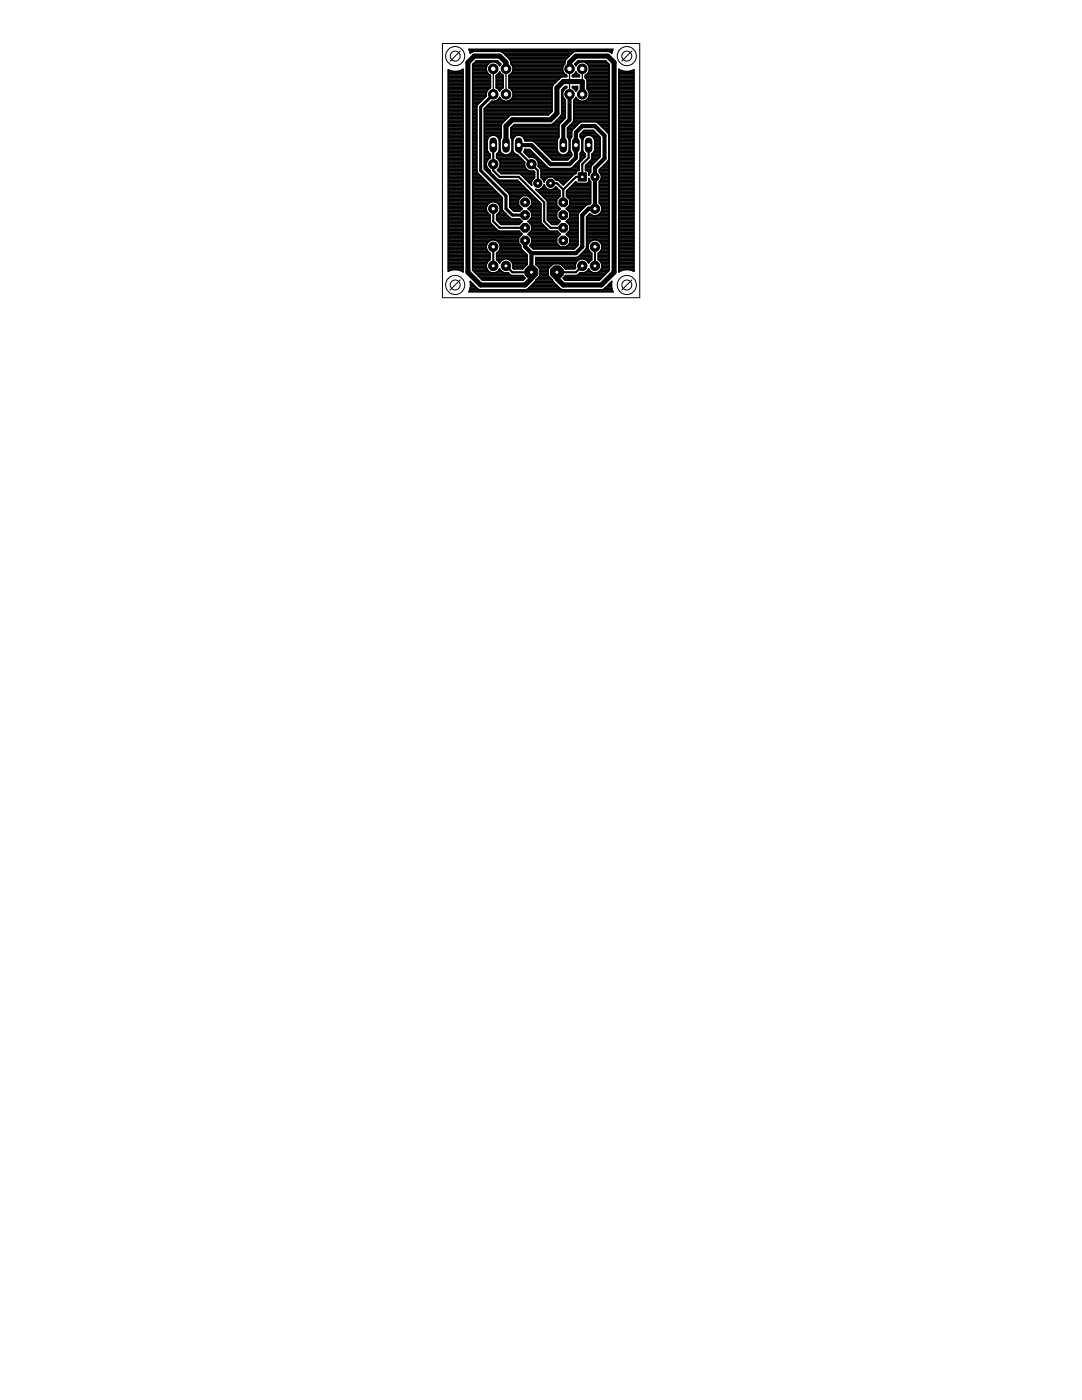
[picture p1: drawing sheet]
<svg xmlns="http://www.w3.org/2000/svg" width="216mm" height="279mm" viewBox="0 0 216 279" stroke-linecap="round" stroke-linejoin="round" font-family="sans-serif">
<path d="M98.4 13.7v5.1M101 13.7v5.1M113.6 13.7v5.1M116.2 13.7v5.1" fill="none" stroke="#000" stroke-width=".25"/>
<path d="M101 13.7v-1.2l-1.3-1.3h-5.1l-1.2 1.3v41.8l2.5 2.6h8.9l1.2-1.3v-1.3M113.6 13.7v-1.2l1.3-1.3h6.4l1.2 1.3v41.8l-2.5 2.6h-7.6l-1.3-1.3v-1.3M116.2 18.8v-2.5h-3.8l-1.3 1.2v5.1l-1.2 1.3h-7.7l-1.2 1.3v3.8" fill="none" stroke="#000" stroke-width="1"/>
<path d="M98.4 29v5l1.3 1.3h3.8l5.1 5.1v3.8l1.3 1.3h2.5M103.5 29v1.2l3.8 3.8v2.6M109.9 36.6h1.2l1.3 1.2M112.4 37.8v2.6M117.5 29v2.5l-1.3 1.3v2.5h-1.3l-2.5 2.5M98.4 41.7v2.5l1.3 1.3h5.1M98.4 49.3v3.8M101 53.1l1.2 1.2h3.8M116.2 53.1l-1.3 1.2h-3.8M118.7 49.3v3.8" fill="none" stroke="#000" stroke-width=".42"/>
<path d="M113.6 18.8v5.1l-1.2 1.3v3.8M103.5 29h2.5l3.9 3.8h3.7l1.3-1.3v-5.1l1.3-1.2h2.5l1.9 1.9v4.5l-1.9 1.9v8.2h-1.2l-1.3 1.2v6.4l-1.3 1.2h-8.9M104.8 48v1.3l1.2 1.2M106 50.5v3.8" fill="none" stroke="#000" stroke-width=".83"/>
<path d="M98.4 18.8l-2.5 2.6v12.6l5.1 5.1v2.6l1.2 1.2h2.6" fill="none" stroke="#000" stroke-width=".61"/>
<g fill="none" stroke="#000" stroke-width=".32">
<path d="M89.5 13.9a2.93 2.93 0 0 0 2.9-.1v40.5a2.86 2.86 0 0 0-2.9-.2zM89.5 19.9h2.9M89.5 19.6h2.9M89.5 19.3h2.9M89.5 19h2.9M89.5 18.8h2.9M89.5 18.5h2.9M89.5 18.2h2.9M89.5 17.9h2.9M89.5 17.7h2.9M89.5 17.4h2.9M89.5 17.1h2.9"/>
<path d="M89.5 16.9h2.9M89.5 16.6h2.9M89.5 16.3h2.9M89.5 16h2.9M89.5 15.8h2.9M89.5 15.5h2.9M89.5 15.2h2.9M89.5 15h2.9M89.5 14.7h2.9M89.5 14.4h2.9M89.5 14.1h.4M91.7 14.1h.7"/>
<path d="M92.4 13.9h.1M93.7 10.1h28.5M93.8 10.3h.4M93.8 10.6h.1M93.9 10.6l.5-.4h5.5a5.8 5.8 0 0 1 2 2.1v.4a1.38 1.38 0 0 1-.3 2.3v2.5a1.39 1.39 0 0 1 .6 2.1M93.9 10.6l-.3-.8h28.7l-.3 .8M94.3 19.9h2M94.3 19.6h2.3M94.3 19.3h2.6M94.3 19h2.7M94.3 18.8h2.7M94.3 18.5h2.7"/>
<path d="M94.3 18.2h2.9M94.3 17.9h3M94.3 17.7h3.3M94.3 17.4h3.6M94.3 17.1h3.6M94.3 16.9h3.6M94.3 16.6h3.6M94.3 16.3h3.6M94.3 16h3.6M94.3 15.8h3.6M94.3 15.5h3.6M94.3 15.2h3.6"/>
<path d="M94.3 15h3.4M94.3 14.7h3.1M94.3 14.4h2.9M94.3 14.1h2.8M94.3 13.9h2.7M94.3 13.6h2.7M94.3 13.3h2.8M94.3 13.1h2.9M94.4 12.8h3M94.7 12.5h3M95 12.2h4.4M99 15l.7-.6 .7 .6v2.5l-.7 .7-.7-.7z"/>
<path d="M99 17.4h1.4M99 17.1h1.4M99 16.9h1.4M99 16.6h1.4M99 16.3h1.4M99 16h1.4M99 15.8h1.4M99 15.5h1.4M99 15.2h1.4M99.1 12.5h.5M99.2 15h1M99.3 17.7h.8"/>
<path d="M99.4 19.9h.6M99.5 12.8h.4M99.5 14.7h.4M99.6 17.9h.2M99.6 19.6l-.4 .4-.5 .2h-.6l-1.5 1.5v12l5 5M99.6 19.6l.1-.2 .1 .2M99.6 19.6h.2M99.7 14.4h.1M99.7 13.1h.1M99.8 19.6a1.46 1.46 0 0 0 2.4 0M99.9 12.8l-.2 .3a1.41 1.41 0 0 0-2.3-.3 1.41 1.41 0 0 0 .5 2.2v2.5a1.35 1.35 0 0 0-.9 1.6l-1.5 1.6M99.9 12.8l-.6-.6h-4.3l-.7 .7v41l2 2h8.1l.4-.4-.5-.4"/>
<path d="M100.1 10.3h14.4M100.5 10.6h13.7M100.7 10.9h13.2M101 11.1h12.6M101.3 11.4h12M101.6 17.4h8.6M101.6 17.1h8.6M101.6 16.9h8.8M101.6 16.6h9.1M101.6 16.3h9.4M101.6 16h9.7M101.6 15.8h9.9"/>
<path d="M101.6 15.5h10.2M101.6 15.2h11.5M101.6 11.7h11.5M101.7 15h11.2M101.8 12h11M101.8 17.7h8.4M101.9 19.9h8.3M101.9 12.2h10.8M101.9 12.5h10.8M102 14.7h10.6M102 12.8h10.6M102.1 17.9h8.1"/>
<path d="M102.2 19.6h8M102.2 14.4h10.2M102.2 13.1h10.2M102.3 18.2h7.9M102.3 19.3h7.9M102.3 14.1h10M102.3 13.3h10M102.4 18.5h7.8M102.4 19h7.8M102.4 18.8h7.8M102.4 13.9h9.8M102.4 13.6h9.8"/>
<path d="M112.1 17.9l.7-.6h.3v.2a1.39 1.39 0 0 0-.6 2.1M112.1 19.9h.6M112.1 19.6h.4M112.1 19.3h.3M112.1 19h.1M112.1 18.8h.1M112.1 18.5h.2M112.1 18.2h.3M112.1 17.9h.4M112.3 17.7h.5M112.5 19.6l.3 .3v3.6l-1.1 1.2-.2 .3v2.3l-.3 .7v2a1.24 1.24 0 0 0 1.2 1 1.24 1.24 0 0 0 1.2-1v-2l-.4-.7v-1.8l1.2-1.1 .1-.3v-4.2l.4-.3M112.6 17.4h.5"/>
<path d="M114.2 17.3h1v.5l-.3 .4-.7-.7zM114.2 17.4h1M114.2 15.2h1.4M114.4 15h1.1M114.5 17.7h.7M114.6 19.9h.7M114.7 12.8l.2 .3a1.42 1.42 0 0 1 2.3-.4 1.42 1.42 0 0 1-.4 2.3v.5M114.7 12.8l.6-.6h5.6l.7 .7v41l-2 2h-6.8l-.4-.4 .4-.4M114.7 14.7h.4M114.7 12.8h.5M114.8 17.9h.3M114.9 19.6v-.2l.1 .2"/>
<path d="M114.9 19.6h.1M114.9 14.4h.1M114.9 13.1h.1M114.9 14.4l.7 .6v.3h-1.4v-.3zM115 12.5h.5M115 19.6a1.46 1.46 0 0 0 2.4 0M115.3 12.2h5.6M116.8 15.5l.4 .6v1.7a1.37 1.37 0 0 1 .2 1.8M116.8 15.5h4.8M116.8 15.2h4.8M116.9 12.5h4.3M116.9 15h4.7"/>
<path d="M117 15.8h4.6M117.1 19.9h4.5M117.1 16h4.5M117.2 17.7h4.4M117.2 17.4h4.4M117.2 17.1h4.4M117.2 16.9h4.4M117.2 16.6h4.4M117.2 16.3h4.4M117.2 12.8h4.3M117.2 14.7h4.4M117.3 17.9h4.3"/>
<path d="M117.4 19.6h4.2M117.4 14.4h4.2M117.4 13.1h4.2M117.5 18.2h4.1M117.5 19.3h4.1M117.5 14.1h4.1M117.5 13.3h4.1M117.6 18.5h4M117.6 19h4M117.6 18.8h4M117.6 13.9h4M117.6 13.6h4"/>
<path d="M121.7 10.3h.4M122 10.6h.1M122 10.6l-.5-.4h-6.8a5.9 5.9 0 0 0-2 2.1v.4a1.38 1.38 0 0 0 .4 2.3v.3h-.9l-.4 .2-1.5 1.5-.1 .4v4.8l-.7 .7h-7.5a5.8 5.8 0 0 0-2 2.1v2.5l-.2 .5v2a1.24 1.24 0 0 0 1.2 1 1.24 1.24 0 0 0 1.2-1v-2l-.3-.5v-2l.7-.7h7.4a5.9 5.9 0 0 0 2.1-2v-4.9M123.5 13.8a2.99 2.99 0 0 0 3 .1v40.2a2.92 2.92 0 0 0-3 .2zM123.5 19.9h3M123.5 19.6h3M123.5 19.3h3M123.5 19h3M123.5 18.8h3M123.5 18.5h3M123.5 18.2h3M123.5 17.9h3"/>
<path d="M123.5 17.7h3M123.5 17.4h3M123.5 17.1h3M123.5 16.9h3M123.5 16.6h3M123.5 16.3h3M123.5 16h3M123.5 15.8h3M123.5 15.5h3M123.5 15.2h3M123.5 15h3M123.5 14.7h3"/>
<path d="M123.5 14.4h3M123.5 14.1h.7M123.5 13.9h.1M126 14.1h.5M89.5 37.9h2.9M89.5 27h2.9M89.5 31.9h2.9M89.5 36h2.9M89.5 39.8h2.9M89.5 39.5h2.9M89.5 39.2h2.9M89.5 39h2.9"/>
<path d="M89.5 38.7h2.9M89.5 38.4h2.9M89.5 38.1h2.9M89.5 37.6h2.9M89.5 37.3h2.9M89.5 37h2.9M89.5 36.8h2.9M89.5 36.5h2.9M89.5 36.2h2.9M89.5 35.7h2.9M89.5 35.4h2.9M89.5 35.1h2.9"/>
<path d="M89.5 34.9h2.9M89.5 34.6h2.9M89.5 34.3h2.9M89.5 34.1h2.9M89.5 33.8h2.9M89.5 33.5h2.9M89.5 33.2h2.9M89.5 33h2.9M89.5 32.7h2.9M89.5 32.4h2.9M89.5 32.1h2.9M89.5 31.6h2.9"/>
<path d="M89.5 31.3h2.9M89.5 31.1h2.9M89.5 30.8h2.9M89.5 30.5h2.9M89.5 30.2h2.9M89.5 30h2.9M89.5 29.7h2.9M89.5 29.4h2.9M89.5 29.1h2.9M89.5 28.9h2.9M89.5 28.6h2.9M89.5 28.3h2.9"/>
<path d="M89.5 28h2.9M89.5 27.8h2.9M89.5 27.5h2.9M89.5 27.2h2.9M89.5 26.7h2.9M89.5 26.4h2.9M89.5 26.1h2.9M89.5 25.9h2.9M89.5 25.6h2.9M89.5 25.3h2.9M89.5 25h2.9M89.5 24.8h2.9"/>
<path d="M89.5 24.5h2.9M89.5 24.2h2.9M89.5 24h2.9M89.5 23.7h2.9M89.5 23.4h2.9M89.5 23.1h2.9M89.5 22.9h2.9M89.5 22.6h2.9M89.5 22.3h2.9M89.5 22.1h2.9M89.5 21.8h2.9M89.5 21.5h2.9"/>
<path d="M89.5 21.2h2.9M89.5 21h2.9M89.5 20.7h2.9M89.5 20.4h2.9M89.5 20.2h2.9M94.3 37.9h4.4M94.3 27h.8M94.3 31.9h.8M94.3 36h2.4M94.3 39.8h5.9M94.3 39.5h5.9M94.3 39.2h5.7"/>
<path d="M94.3 39h5.4M94.3 38.7h5.2M94.3 38.4h4.9M94.3 38.1h4.6M94.3 37.6h4.1M94.3 37.3h3.8M94.3 37h3.5M94.3 36.8h3.3M94.3 36.5h3M94.3 36.2h2.7M94.3 35.7h2.2M94.3 35.4h1.9"/>
<path d="M94.3 35.1h1.6M94.3 34.9h1.4M94.3 34.6h1.1M94.3 34.3h.9M94.3 34.1h.8M94.3 33.8h.8M94.3 33.5h.8M94.3 33.2h.8M94.3 33h.8M94.3 32.7h.8M94.3 32.4h.8M94.3 32.1h.8"/>
<path d="M94.3 31.6h.8M94.3 31.3h.8M94.3 31.1h.8M94.3 30.8h.8M94.3 30.5h.8M94.3 30.2h.8M94.3 30h.8M94.3 29.7h.8M94.3 29.4h.8M94.3 29.1h.8M94.3 28.9h.8M94.3 28.6h.8"/>
<path d="M94.3 28.3h.8M94.3 28h.8M94.3 27.8h.8M94.3 27.5h.8M94.3 27.2h.8M94.3 26.7h.8M94.3 26.4h.8M94.3 26.1h.8M94.3 25.9h.8M94.3 25.6h.8M94.3 25.3h.8M94.3 25h.8"/>
<path d="M94.3 24.8h.8M94.3 24.5h.8M94.3 24.2h.8M94.3 24h.8M94.3 23.7h.8M94.3 23.4h.8M94.3 23.1h.8M94.3 22.9h.8M94.3 22.6h.8M94.3 22.3h.8M94.3 22.1h.8M94.3 21.8h.8"/>
<path d="M94.3 21.5h.8M94.3 21.2h.8M94.3 21h.9M94.3 20.7h1.2M94.3 20.4h1.5M94.3 20.2h1.7M95.5 20.7l-.4 .5v13l.1 .3 5 4.9v2.4l.1 .3 1.5 1.5 .3 .1h1.6l.5 .5-.6 .6h-3.6l-.9-.9M96.6 27h3.4M96.6 31.9h.8M96.6 33.5h.6M96.6 33.2h.5M96.6 33h.4"/>
<path d="M96.6 32.7h.4M96.6 32.4h.5M96.6 32.1h.6M96.6 31.6h1M96.6 31.3h1.2M96.6 31.1h1.2M96.6 30.8h1.2M96.6 30.5h.9M96.6 30.2h.7M96.6 30h.6M96.6 29.7h.6M96.6 29.4h.6"/>
<path d="M96.6 29.1h.6M96.6 28.9h.6M96.6 28.6h.6M96.6 28.3h.6M96.6 28h.6M96.6 27.8h.7M96.6 27.5h.8M96.6 27.2h1.1M96.6 26.7h3.4M96.6 26.4h3.4M96.6 26.1h3.4M96.6 25.9h3.4"/>
<path d="M96.6 25.6h3.4M96.6 25.3h3.4M96.6 25h3.4M96.6 24.8h3.5M96.6 24.5h3.7M96.6 24.2h3.9M96.6 24h4.2M96.6 23.7h4.5M96.6 23.4h4.7M96.6 23.1h5M96.6 22.9h12.9M96.6 22.6h13.2"/>
<path d="M96.6 22.3h13.4M96.6 22.1h13.6M96.6 21.8h13.6M96.7 33.8h.8M96.8 21.5h13.4M97 34.1h.8M97.1 21.2h13.1M97.3 34.3h.5M97.4 21h12.8M97.5 34.6h.6M97.6 20.7h12.6M97.8 30.8v.7a1.38 1.38 0 0 0-.8 1.3 1.38 1.38 0 0 0 .8 1.2l.1 .4 1.7 1.6"/>
<path d="M97.8 34.9h.5M97.9 20.4h12.3M98.1 35.1h.5M98.2 27l-.5 .2-.5 .8v2l.6 .8M98.3 35.4h.6M98.6 35.7h.5M98.7 27l.8 .5 .2 .5v2l-.6 .8M98.9 36h4.3l4.7 4.7 .1 3.9 1.5 1.4 1.7 .1 .6 .6-.7 .8v1M98.9 20.2h1.6M99.1 30.8v.7a1.4 1.4 0 0 1 .2 2.4l.7 .7 3.9 .2 2.2 2.2a1.2 1.2 0 0 1 .6-1.5v-1.2M99.1 31.3h4.6M99.1 31.1h4.3"/>
<path d="M99.1 30.8h1.2M99.2 36.2h4.3M99.2 27.2h.8M99.2 31.6h4.7M99.4 34.1h6.1M99.4 30.5h.6M99.4 33.8h5.7M99.4 36.5h4.4M99.5 27.5h.4M99.5 31.9h4.7M99.5 30.2h.4M99.6 27.8h.2"/>
<path d="M99.6 33.5h5.2M99.7 34.3h7M99.7 30h.1M99.7 29.7h.1M99.7 29.4h.1M99.7 29.1h.1M99.7 28.9h.1M99.7 28.6h.1M99.7 28.3h.1M99.7 28h.1M99.7 32.1h4.8M99.7 36.8h4.3"/>
<path d="M99.8 33.2h4.9M99.8 32.4h4.9M99.8 33h4.8M99.8 32.7h4.8M99.9 34.6h6.8M100 37h4.3M100.2 37.3h4.4M100.5 37.6h4.4M100.8 37.9h4.3M101.1 38.1h4.3M101.3 38.4h4.4M101.5 20.2h8.7"/>
<path d="M101.6 38.7l.1 .3M101.6 38.7h4.4M101.6 30.8h1.3M101.7 39v2.3l.9 .9h1.1l.5-.5M101.7 39.8h1.8M101.7 39.5h2.1M101.7 39.2h2.4M101.7 39h4.5M101.9 30.5h.7M101.9 27h9.6M101.9 27.2h.9M101.9 26.7h9.6"/>
<path d="M101.9 26.4h9.6M101.9 26.1h9.6M101.9 25.9h9.6M101.9 25.6h9.6M102 27.5h.5M102.1 30.2h.3M102.1 27.8h.3M102.2 25.3h9.3M102.2 30h.1M102.2 29.7h.1M102.2 29.4h.1M102.2 29.1h.1"/>
<path d="M102.2 28.9h.1M102.2 28.6h.1M102.2 28.3h.1M102.2 28h.1M102.4 25h9.1M103.3 27l-.5 .2-.3 .3-.2 .5v2a1.19 1.19 0 0 0 1 .9l1.4 1.5a1.38 1.38 0 0 0 .3 1.4 1.38 1.38 0 0 0 1.4 .3l.3 .2M103.8 27a1.2 1.2 0 0 1 .9 1.1h1.5l.3 .1 3.7 3.7h3.1M104 34.9h2.7M104.3 35.1h2.4M104.3 27.2h7.2M104.5 27.5h6.9M104.5 35.4h2.2"/>
<path d="M104.6 30.2h1.5M104.6 27.8h6.7M104.7 30.5h1.7M104.7 30h1.1M104.7 28h6.5M104.8 35.7h1.6M105 30.8h1.6M105.1 36h1.1M105.3 31.1h1.6M105.4 36.2h.7M105.5 39.2h1M105.5 31.3h1.7"/>
<path d="M105.6 36.5h.4M105.8 39.5h1M105.9 36.8h.1M106 39.8h1M106.6 28.3h4.6M106.8 31.6h.7M106.9 28.6h4.3M107 37.9h4.5M107.1 37.9l-.2-.1 2.3 2.5v3.6M107.1 31.9h.6M107.2 28.9h4M107.3 38.1h4.4"/>
<path d="M107.3 32.1h.7M107.4 32.4h.9M107.4 33.2h1.7M107.4 33h1.4M107.4 32.7h1.1M107.4 29.1h3.8M107.5 38.4h4.2M107.6 37.9l.4-.2 .6-.8 .5 .8 .5 .2M107.7 33.5h1.7M107.7 29.4h3.5M107.8 38.7h3.9M107.9 33.8h7.6"/>
<path d="M108 35.4h1.3M108 35.1h6.2M108 34.9h6.4M108 34.6h6.9M108 34.3h6.9M108 34.1h7.1M108 29.7h3.2M108.1 39h3.6M108.1 37.6h1M108.2 35.7h.7M108.2 30h3M108.4 39.2h3.3"/>
<path d="M108.4 37.3h.4M108.4 36h.3M108.5 37h.1M108.5 30.2h2.8M108.6 36.2h.1M108.6 39.5h2.8M108.8 30.5h2.6M108.9 39.8h2.2M109.1 30.8h2.6M109.3 31.1h4.8M109.4 33.5l.3 .1h4.1l.4-.1M109.6 31.3h4.3"/>
<path d="M109.9 31.6h3.7M110.2 24.8h1.4M110.4 35.4h3.5M110.6 24.5h1.2M110.6 37.6h.6M110.8 35.7h2.8M110.9 24.2h1.2M110.9 37.3l.8 .8v1.1l-.6 .6v1.1l.7 .8-.7 .7v1.1l.7 .7-.6 .6h-1.1l-.9-.9M110.9 37.3l-.8 .6M110.9 37.3h.1M111.1 24h1.3M111.4 36h1.9"/>
<path d="M111.4 23.7h1.2M111.7 36.2h1.4M111.7 23.4h1.1M112 23.1h.8M112 36.5h.8M112.1 22.9h.7M112.1 22.6h.7M112.1 22.3h.7M112.1 22.1h.7M112.1 21.8h.7M112.1 21.5h.7M112.1 21.2h.7"/>
<path d="M112.1 21h.7M112.1 20.7h.7M112.1 20.4h.7M112.1 20.2h.7M112.2 36.8h.3M113 30.8h1.1M113.1 39h4.8M113.1 38.7h4.8M113.1 38.4h4.8M113.1 38.1h4.8M113.1 39.2h4.8M113.2 27h.9"/>
<path d="M113.2 27.2h.9M113.2 26.7h.9M113.2 26.4h.9M113.2 26.1h.9M113.2 25.9h1.1M113.2 25.6h1.3M113.3 37.9h4.6M113.3 31.9l.8-.8v-.5l-.4-.6v-2l.4-.7 .1-1.4 1.5-1.5 .3-.1h2.9l.3 .1 2.2 2.2 .1 .3v4.9l-.1 .3M113.3 30.5h.7M113.4 39.5h4.5M113.4 27.5h.5M113.4 25.3h1.4"/>
<path d="M113.5 30.2h.3M113.5 27.8h.3M113.6 37.6h4.3M113.6 30h.1M113.6 29.7h.1M113.6 29.4h.1M113.6 29.1h.1M113.6 28.9h.1M113.6 28.6h.1M113.6 28.3h.1M113.6 28h.1M113.6 39.8h4.3"/>
<path d="M113.7 25h1.4M113.8 37.3h4.1M114 24.8h1.4M114.1 37h3.8M114.1 33.5h1.4M114.2 33.5l1.5-1.5 .1-.3v-1.1l.3-.6v-2l-.3-.7v-.5l.7-.8h1.9l1.4 1.4v3.9l-1.8 1.7-.1 .4v1l-.3 .2M114.3 24.5h1.3M114.4 36.8h3.5M114.4 33.2h1.1M114.4 24.2h7.2M114.5 24h7.1M114.5 23.7h7.1"/>
<path d="M114.5 23.4h7.1M114.5 23.1h7.1M114.5 22.9h7.1M114.5 22.6h7.1M114.5 22.3h7.1M114.5 22.1h7.1M114.5 21.8h7.1M114.5 21.5h7.1M114.5 21.2h7.1M114.5 21h7.1M114.5 20.7h7.1M114.5 20.4h7.1"/>
<path d="M114.5 20.2h1.2M114.7 36.5h.4M114.7 33h.8M115 32.7h.5M115.2 32.4h.4M115.5 32.1h.4M115.6 32.4l-.1 1.6h-.3l-.3 .3v.3l-.3 .2-2.2 2.1-.9-.9-.5-.1a1.29 1.29 0 0 0-1.4-.6 1.29 1.29 0 0 0-1 1l-.2-.4-.4-.4v-1.6l-.6-.7a1.38 1.38 0 0 0-.3-1.4 1.38 1.38 0 0 0-1.5-.4l-1-1 .1-.6h1l3.7 3.7M115.7 31.9h.5M115.8 27h3.5M115.8 31.6h.6M115.8 31.3h.9M115.8 31.1h1"/>
<path d="M115.8 30.8h1M115.8 27.2h.9M115.8 32.2h.1M115.8 32.2l-.2 .2M115.9 30.5h.6M115.9 26.7h3.1M116 27.5h.4M116 30.2h.4M116.1 27.8h.2M116.1 30h.1M116.1 29.7h.1M116.1 29.4h.1"/>
<path d="M116.1 29.1h.1M116.1 28.9h.1M116.1 28.6h.1M116.1 28.3h.1M116.1 28h.1M116.2 26.4h2.6M116.4 26.1h2.1M116.7 20.2h4.9M116.8 30.8h.1M116.8 30.8v.4l-1 1M116.8 33.8h1.1M116.8 33.5h1.1"/>
<path d="M116.8 33.2h1.1M116.9 33h1.2M117.2 32.7h1.1M117.2 27l-.8 .5-.2 .5v2l.2 .4 .4 .4M117.2 34.1h.7M117.3 36.5h.6M117.5 36h.1M117.5 36.2h.3M117.5 35.7h.1M117.5 34.9h.1M117.5 34.6h.1M117.5 34.3h.4"/>
<path d="M117.5 32.4h1.1M117.7 27l.5 .2 .5 .8v2l-.2 .4-.4 .4M117.8 32.1h1.1M118 31.9l-1.2 1.1v1h.4l.3 .3v.7l.1-.4M118 31.9h1.2M118.1 31.6l-.1 .3M118.1 30.8v.8M118.1 31.6h1.3M118.1 31.3h1.6M118.1 31.1h1.7M118.1 30.8h1.7M118.2 27.2h1.4"/>
<path d="M118.4 30.5h1.4M118.5 27.5h1.3M118.6 30.2h1.2M118.6 27.8h1.2M118.7 30h1.1M118.7 29.7h1.1M118.7 29.4h1.1M118.7 29.1h1.1M118.7 28.9h1.1M118.7 28.6h1.1M118.7 28.3h1.1M118.7 28h1.1"/>
<path d="M119.3 24.5h2.3M119.6 24.8h2M119.6 37.9h2M119.6 39.8h2M119.6 39.5h2M119.6 39.2h2M119.6 39h2M119.6 38.7h2M119.6 38.4h2M119.6 38.1h2M119.6 37.6h2M119.6 37.3h2"/>
<path d="M119.6 37h2M119.6 36.8h2M119.6 36.5h2M119.6 34.3h2M119.6 34.1h2M119.6 36.2h2M119.7 33.8h1.9M119.8 34.6a1.22 1.22 0 0 1-.2 1.7v4.2l.3 .4M119.8 34.6h1.8M119.8 36h1.8M119.8 25h1.8M119.9 34.9h1.7"/>
<path d="M120 35.7h1.6M120 33.5h1.6M120 35.4h1.6M120 35.1h1.6M120.1 25.3h1.5M120.2 33.2h1.4M120.4 25.6h1.2M120.5 33h1.1M120.6 25.9h1M120.8 32.7h.8M120.9 26.1h.7M121.1 32.4h.5"/>
<path d="M121.2 26.4h.4M121.3 32.1h.3M121.4 32.1l-1.8 1.8v.5l.2 .2M121.4 26.7h.2M121.5 31.9h.1M121.5 27h.1M121.5 31.6h.1M121.5 31.3h.1M121.5 31.1h.1M121.5 30.8h.1M121.5 30.5h.1M121.5 30.2h.1"/>
<path d="M121.5 30h.1M121.5 29.7h.1M121.5 29.4h.1M121.5 29.1h.1M121.5 28.9h.1M121.5 28.6h.1M121.5 28.3h.1M121.5 28h.1M121.5 27.8h.1M121.5 27.5h.1M121.5 27.2h.1M123.5 37.9h3"/>
<path d="M123.5 27h3M123.5 31.9h3M123.5 36h3M123.5 39.8h3M123.5 39.5h3M123.5 39.2h3M123.5 39h3M123.5 38.7h3M123.5 38.4h3M123.5 38.1h3M123.5 37.6h3M123.5 37.3h3"/>
<path d="M123.5 37h3M123.5 36.8h3M123.5 36.5h3M123.5 36.2h3M123.5 35.7h3M123.5 35.4h3M123.5 35.1h3M123.5 34.9h3M123.5 34.6h3M123.5 34.3h3M123.5 34.1h3M123.5 33.8h3"/>
<path d="M123.5 33.5h3M123.5 33.2h3M123.5 33h3M123.5 32.7h3M123.5 32.4h3M123.5 32.1h3M123.5 31.6h3M123.5 31.3h3M123.5 31.1h3M123.5 30.8h3M123.5 30.5h3M123.5 30.2h3"/>
<path d="M123.5 30h3M123.5 29.7h3M123.5 29.4h3M123.5 29.1h3M123.5 28.9h3M123.5 28.6h3M123.5 28.3h3M123.5 28h3M123.5 27.8h3M123.5 27.5h3M123.5 27.2h3M123.5 26.7h3"/>
<path d="M123.5 26.4h3M123.5 26.1h3M123.5 25.9h3M123.5 25.6h3M123.5 25.3h3M123.5 25h3M123.5 24.8h3M123.5 24.5h3M123.5 24.2h3M123.5 24h3M123.5 23.7h3M123.5 23.4h3"/>
<path d="M123.5 23.1h3M123.5 22.9h3M123.5 22.6h3M123.5 22.3h3M123.5 22.1h3M123.5 21.8h3M123.5 21.5h3M123.5 21.2h3M123.5 21h3M123.5 20.7h3M123.5 20.4h3M123.5 20.2h3"/>
<path d="M89.5 53.7h2.9M89.5 43.1h2.9M89.5 49.3h2.9M89.5 54h.4M89.5 53.4h2.9M89.5 53.1h2.9M89.5 52.9h2.9M89.5 52.6h2.9M89.5 52.3h2.9M89.5 52h2.9M89.5 51.8h2.9M89.5 51.5h2.9"/>
<path d="M89.5 51.2h2.9M89.5 51h2.9M89.5 50.7h2.9M89.5 50.4h2.9M89.5 50.1h2.9M89.5 49.9h2.9M89.5 49.6h2.9M89.5 49h2.9M89.5 48.8h2.9M89.5 48.5h2.9M89.5 48.2h2.9M89.5 48h2.9"/>
<path d="M89.5 47.7h2.9M89.5 47.4h2.9M89.5 47.1h2.9M89.5 46.9h2.9M89.5 46.6h2.9M89.5 46.3h2.9M89.5 46.1h2.9M89.5 45.8h2.9M89.5 45.5h2.9M89.5 45.2h2.9M89.5 45h2.9M89.5 44.7h2.9"/>
<path d="M89.5 44.4h2.9M89.5 44.1h2.9M89.5 43.9h2.9M89.5 43.6h2.9M89.5 43.3h2.9M89.5 42.8h2.9M89.5 42.5h2.9M89.5 42.2h2.9M89.5 42h2.9M89.5 41.7h2.9M89.5 41.4h2.9M89.5 41.1h2.9"/>
<path d="M89.5 40.9h2.9M89.5 40.6h2.9M89.5 40.3h2.9M89.5 40h2.9M91.8 54h.6M92.4 54.2h.1M93.7 58.1l-.1 .2h28.7l-.1-.2M93.7 58.1h28.5M93.8 57.8h1.7M93.8 57.5h1.4M93.9 56.4h.2M93.9 57.2h1"/>
<path d="M93.9 57h.7M93.9 56.7h.4M94.3 53.7h2.9M94.3 43.1h3.5M94.3 49.3h2.7M94.3 53.4h2.8M94.3 53.1h2.7M94.3 52.9h2.7M94.3 52.6h2.8M94.3 52.3h2.9M94.3 52h3.2M94.3 51.8h3.5"/>
<path d="M94.3 51.5h3.5M94.3 51.2h3.5M94.3 51h3.5M94.3 50.7h3.5M94.3 50.4h3.3M94.3 50.1h3M94.3 49.9h2.9M94.3 49.6h2.8M94.3 49h2.7M94.3 48.8h2.8M94.3 48.5h2.9M94.3 48.2h3.2"/>
<path d="M94.3 48h3.6M94.3 47.7h9.2M94.3 47.4h9.2M94.3 47.1h9.5M94.3 46.9h9.7M94.3 46.6h9.8M94.3 46.3h9.5M94.3 46.1h5.1M94.3 45.8h4.8M94.3 45.5h4.5M94.3 45.2h4.3M94.3 45h4"/>
<path d="M94.3 44.7h3.7M94.3 44.4h3.5M94.3 44.1h3.5M94.3 43.9h3.5M94.3 43.6h3.5M94.3 43.3h3.5M94.3 42.8h3.3M94.3 42.5h3M94.3 42.2h2.9M94.3 42h2.7M94.3 41.7h2.7M94.3 41.4h2.7"/>
<path d="M94.3 41.1h2.8M94.3 40.9h2.9M94.3 40.6h3.2M94.3 40.3h3.7M94.3 40h5.9M94.3 54h3M94.6 54.2h3M94.9 54.5h6.6M95.2 54.8h6.5M95.4 55.1h8.9M95.7 55.3h8.9M96 55.6h8.7"/>
<path d="M96.2 55.9h8.2M97 41.9l.3 .5 .5 .5 .1 1.7 1.4 1.4 .3 .1h4l.6 .6-.7 .8v1M97 41.4v.5M97.6 50.4l.2 .1v1.3a1.4 1.4 0 0 0-.3 2.3 1.4 1.4 0 0 0 2.2-.4M98.9 40.3h1.3M98.9 48h4.6M99.1 43.1h2.2M99.1 51.8h1.3M99.1 51.5h6.1M99.1 51.2h6.1M99.1 51h6.1M99.1 50.7h5.9"/>
<path d="M99.1 43.9h4.8M99.1 43.6h2.8M99.1 43.3h2.5M99.3 54.2h.9M99.3 50.4h5.4M99.3 42.8h1.7M99.3 44.1h4.8M99.4 40.6h.8M99.4 52h.6M99.4 48.2h4.1M99.5 54h.4M99.5 50.1h4.9"/>
<path d="M99.5 42.5h1.3M99.6 44.4h4.3M99.6 40.9l.2 .5M99.6 40.9a1.43 1.43 0 0 0-1.5-.6 1.43 1.43 0 0 0-1.1 1.1M99.6 40.9h.6M99.6 52.3h.2M99.6 48.5h3.9M99.7 53.7a1.37 1.37 0 0 0 1.7 .7l.7 .6 2.2 .1M99.7 53.7h.1M99.7 49.9h4.5M99.7 42.2h.8M99.7 48.8h4"/>
<path d="M99.7 41.1h.5M99.8 49.6h4.2M99.8 41.4v.5M99.8 41.9l-.2 .5-.5 .5v1M99.8 49.3h4.1M99.8 49h4.1M99.8 42h.5M99.8 41.7h.4M99.8 41.4h.4M99.9 44.7h3.8M101.5 51.8h3.7M101.7 41.1h2"/>
<path d="M101.7 40.9h1.8M101.7 40.6h1.8M101.7 40.3h1.8M101.7 40h1.8M101.8 41.4h2.1M101.9 52h3.3M102.1 41.7h2M102.2 52.3h3M102.3 52.6h2.9M102.3 53.4h2.2M102.4 53.1h2.4M102.4 52.9h2.7"/>
<path d="M102.4 42h1.5M103.5 48.5l.4 .5 .1 .8 1.2 1.1v1.9l-.9 .9h-1.8l-.2-.2a1.4 1.4 0 0 0-.8-1.8 1.4 1.4 0 0 0-1.8 .8l-.6-.7v-1.3a1.41 1.41 0 0 0 .4-2.1 1.41 1.41 0 0 0-2.1-.1 1.41 1.41 0 0 0 .2 2.1M104.2 41.7l-.7-.8v-1.1l.7-.7h1.1l.8 .7v1.1l-.7 .8 .7 .7v1.1l-.7 .7 .7 .7v1.1l-.7 .7 .7 .8v1M105.1 57.8h6.9M105.4 41.7h2.5M105.4 44.1h2.5M105.5 46.6h6.2M105.5 57.5h6.2M105.5 46.9h6.2M105.6 44.4h2.3M105.6 41.4h2.3M105.7 43.9h2.2"/>
<path d="M105.7 42h2.2M105.8 46.3h5.6M105.8 57.2h5.6M105.8 49h5.8M105.8 47.1h5.6M105.9 48.8h5.4M105.9 44.7h2.2M105.9 41.1h2M106 43.6h1.9M106 42.2h1.9M106 49.3h8.9M106 57h5.1"/>
<path d="M106 46.1h3.6M106.1 47.4h5M106.1 43.1h1.8M106.1 48.5h5M106.1 48.2h5M106.1 48h5M106.1 47.7h5M106.1 45.8h3.1M106.1 45.5h2.9M106.1 45.2h2.6M106.1 45h2.3M106.1 43.3h1.8"/>
<path d="M106.1 42.8h1.8M106.1 42.5h1.8M106.1 40.9h1.8M106.1 40.6h1.8M106.1 40.3h1.5M106.1 40h1.2M106.3 56.7h4.5M106.3 49.6h8.3M106.6 56.4h4M106.9 56.1h3.4M106.9 52.6h8M106.9 52.3h8.1"/>
<path d="M106.9 52h8.3M106.9 51.8h8.8M106.9 51.5h11.2M107 55.9h3.2M107 52.9h3.2M107.2 55.6h2.7M107.3 53.1h2.6M107.5 55.3h2.2M107.5 53.4h2.1M107.8 53.7h1.6M107.8 55.1l-2.5 2.6-.3 .1h-9.3l-.3-.1-1.6-1.5 .1 1.1-.2 .8M107.8 55.1h1.6"/>
<path d="M107.8 54.8h1.6M107.8 54.5h1.6M107.8 54.2h1.6M107.8 54h1.6M109.2 40h1.9M109.2 43.1h1.9M109.2 43.9h2.3M109.2 43.6h2M109.2 43.3h1.9M109.2 42.8h1.9M109.2 42.5h1.9M109.2 42.2h2"/>
<path d="M109.2 42h2.3M109.2 41.7h2.6M109.2 41.4h2.3M109.2 41.1h2.1M109.2 40.9h1.9M109.2 40.6h1.9M109.2 40.3h1.9M109.4 55.1l.8 .7 .1 .4 1.5 1.5 .4 .1h8l.3-.1 1.6-1.5-.1 1.1 .2 .8M109.5 44.1h2.2M109.7 44.4h1.9M110 44.7h1.3M111.1 48.5l.7 .8"/>
<path d="M112.1 52.9h2.7M112.4 53.1h2.4M112.5 55.6h7.4M112.6 55.3h7.6M112.6 53.4h2.2M112.7 55.9h6.9M112.8 55.1h7.7M113 41.7l.7 .7v1.1l-.7 .7 .7 .7v1.1l-.7 .7 .7 .8v1M113 41.7h3.2M113 44.1h2.3M113.1 46.9h2.2M113.1 46.6h2.2"/>
<path d="M113.2 49h2M113.2 44.4h2.1M113.2 41.4h3.3M113.3 42h2.6M113.3 43.9h2M113.4 47.1h1.9M113.4 46.3h1.9M113.5 48.8h1.8M113.5 44.7h1.8M113.5 41.1h3.3M113.6 42.2h2.1M113.6 43.6h1.7"/>
<path d="M113.7 47.4h1.6M113.7 46.1h1.6M113.7 43.1h1.6M113.7 48.5l-.8 .8M113.7 48.5h1.6M113.7 48.2h1.6M113.7 48h1.6M113.7 47.7h1.6M113.7 45.8h1.6M113.7 45.5h1.6M113.7 45.2h1.6M113.7 45h1.6"/>
<path d="M113.7 43.3h1.6M113.7 42.8h1.6M113.7 42.5h1.7M113.7 40.9h3.4M113.7 40.6h4.1M113.7 40.3h4.2M113.7 40h4.2M115.4 54.8h5.3M115.4 51.2h2.7M115.7 42.2h.1M115.7 42.2l-.4 .6v6.1l-.7 .8h-8.2l-.7-.7 .4-.5M115.7 54.5h5.3"/>
<path d="M115.7 51h2.4M116 50.7h2.1M116.3 50.4h1.6M116.5 50.1h1.1M116.7 51.8h1.4M116.7 41.2l.3-.3 .6-.1 .3-.3v-4.2l-.4-.7v.7l-.3 .3h-2l-.3-.3-1.8 1.8v1.1l.6 .6v1.1l-.7 .8M116.7 41.2h.1M116.7 41.2l-1 1M116.8 49.9h.7M117 49.6h.3M117 54.2h.9M117.1 49.3h.2"/>
<path d="M117.1 49h.2M117.1 48.8h.3M117.1 48.5h.4M117.1 48.2h.7M117.1 48h1.1M117.1 47.7h4.5M117.1 47.4h4.5M117.1 47.1h4.5M117.1 46.9h4.5M117.1 46.6h4.5M117.1 46.3h4.5M117.1 46.1h4.5"/>
<path d="M117.1 45.8h4.5M117.1 45.5h4.5M117.1 45.2h4.5M117.1 45h4.5M117.1 44.7h4.5M117.1 44.4h4.5M117.1 44.1h4.5M117.1 43.9h4.5M117.1 43.6h4.5M117.1 43.3h4.5M117.1 52h.7M117.3 43.1h4.3"/>
<path d="M117.3 54h.3M117.4 52.3h.1M117.5 53.7a1.4 1.4 0 0 0 2.2 .4 1.4 1.4 0 0 0-.3-2.3v-1.3a1.41 1.41 0 0 0 .4-2.1 1.41 1.41 0 0 0-2.2 0 1.41 1.41 0 0 0 .5 2.1v1.3l-.6 .7a1.39 1.39 0 0 0-1.8-.8 1.39 1.39 0 0 0-.8 1.8l-.3 .2h-1.8l-1-1.1h-1.4l-1 1v1.5M117.5 53.7a1.33 1.33 0 0 1-1.7 .7l-.7 .6-2.3 .1M117.5 53.7h.1M117.6 42.8h.3M118.4 43.1l-.7-.5-.6 .7v6.1l-.2 .4-1.5 1.5-.3 .1h-8.2v1.4l.9 .8v1.5M119.2 48h2.4M119.4 51.8h2.2M119.4 51.5h2.2M119.4 51.2h2.2M119.4 51h2.2"/>
<path d="M119.4 50.7h2.2M119.5 54.2h1.8M119.5 50.4h2.1M119.6 42.8h2M119.6 40.3h2M119.6 40h2M119.6 40.6h2M119.7 52h1.9M119.7 48.2h1.9M119.8 54h1.7M119.8 50.1h1.8M119.8 42.5h1.8"/>
<path d="M119.9 40.9l.2 .5M119.9 40.9h1.7M119.9 52.3h1.7M119.9 48.5h1.7M120 53.7h1.6M120 49.9h1.6M120 42.2h1.6M120 52.6h1.6M120 48.8h1.6M120 41.1h1.6M120.1 53.4h1.5M120.1 49.6h1.5"/>
<path d="M120.1 42h1.5M120.1 41.4v.5M120.1 41.9l-.2 .5-.4 .4-.5 .3M120.1 49.3h1.5M120.1 53.1h1.5M120.1 52.9h1.5M120.1 49h1.5M120.1 41.7h1.5M120.1 41.4h1.5M120.3 57.8h1.8M120.7 57.5h1.4M120.8 57.4h.1"/>
<path d="M121 57.2h1M121.3 57h.7M121.5 56.7h.5M121.8 56.4h.2M123.5 53.7h3M123.5 43.1h3M123.5 49.3h3M123.5 54.2h.1M123.5 54h.6M123.5 53.4h3M123.5 53.1h3M123.5 52.9h3"/>
<path d="M123.5 52.6h3M123.5 52.3h3M123.5 52h3M123.5 51.8h3M123.5 51.5h3M123.5 51.2h3M123.5 51h3M123.5 50.7h3M123.5 50.4h3M123.5 50.1h3M123.5 49.9h3M123.5 49.6h3"/>
<path d="M123.5 49h3M123.5 48.8h3M123.5 48.5h3M123.5 48.2h3M123.5 48h3M123.5 47.7h3M123.5 47.4h3M123.5 47.1h3M123.5 46.9h3M123.5 46.6h3M123.5 46.3h3M123.5 46.1h3"/>
<path d="M123.5 45.8h3M123.5 45.5h3M123.5 45.2h3M123.5 45h3M123.5 44.7h3M123.5 44.4h3M123.5 44.1h3M123.5 43.9h3M123.5 43.6h3M123.5 43.3h3M123.5 42.8h3M123.5 42.5h3"/>
<path d="M123.5 42.2h3M123.5 42h3M123.5 41.7h3M123.5 41.4h3M123.5 41.1h3M123.5 40.9h3M123.5 40.6h3M123.5 40.3h3M123.5 40h3M126 54h.5"/>
</g>
<circle cx="104.8" cy="40.4" r=".94" fill="#000" stroke="#000" stroke-width=".2"/>
<circle cx="104.8" cy="40.4" r=".4" fill="#fff" stroke="#000" stroke-width=".2"/>
<circle cx="104.8" cy="42.9" r=".94" fill="#000" stroke="#000" stroke-width=".2"/>
<circle cx="104.8" cy="42.9" r=".4" fill="#fff" stroke="#000" stroke-width=".2"/>
<circle cx="104.8" cy="45.5" r=".94" fill="#000" stroke="#000" stroke-width=".2"/>
<circle cx="104.8" cy="45.5" r=".4" fill="#fff" stroke="#000" stroke-width=".2"/>
<circle cx="104.8" cy="48" r=".94" fill="#000" stroke="#000" stroke-width=".2"/>
<circle cx="104.8" cy="48" r=".4" fill="#fff" stroke="#000" stroke-width=".2"/>
<circle cx="112.4" cy="48" r=".94" fill="#000" stroke="#000" stroke-width=".2"/>
<circle cx="112.4" cy="48" r=".4" fill="#fff" stroke="#000" stroke-width=".2"/>
<circle cx="112.4" cy="45.5" r=".94" fill="#000" stroke="#000" stroke-width=".2"/>
<circle cx="112.4" cy="45.5" r=".4" fill="#fff" stroke="#000" stroke-width=".2"/>
<circle cx="112.4" cy="42.9" r=".94" fill="#000" stroke="#000" stroke-width=".2"/>
<circle cx="112.4" cy="42.9" r=".4" fill="#fff" stroke="#000" stroke-width=".2"/>
<circle cx="112.4" cy="40.4" r=".94" fill="#000" stroke="#000" stroke-width=".2"/>
<circle cx="112.4" cy="40.4" r=".4" fill="#fff" stroke="#000" stroke-width=".2"/>
<path d="M98.4 28.2v1.5" fill="none" stroke="#000" stroke-width="1.5"/>
<circle cx="98.4" cy="29" r=".51" fill="#fff" stroke="#000" stroke-width=".2"/>
<path d="M101 28.2v1.5" fill="none" stroke="#000" stroke-width="1.5"/>
<circle cx="101" cy="29" r=".51" fill="#fff" stroke="#000" stroke-width=".2"/>
<path d="M103.5 28.2v1.5" fill="none" stroke="#000" stroke-width="1.5"/>
<circle cx="103.5" cy="29" r=".51" fill="#fff" stroke="#000" stroke-width=".2"/>
<path d="M112.4 28.2v1.5" fill="none" stroke="#000" stroke-width="1.5"/>
<circle cx="112.4" cy="29" r=".51" fill="#fff" stroke="#000" stroke-width=".2"/>
<path d="M114.9 28.2v1.5" fill="none" stroke="#000" stroke-width="1.5"/>
<circle cx="114.9" cy="29" r=".51" fill="#fff" stroke="#000" stroke-width=".2"/>
<path d="M117.5 28.2v1.5" fill="none" stroke="#000" stroke-width="1.5"/>
<circle cx="117.5" cy="29" r=".51" fill="#fff" stroke="#000" stroke-width=".2"/>
<path d="M115.4 34.5h1.6v1.6h-1.6z" fill="#000" stroke="#000" stroke-width=".2"/>
<circle cx="116.2" cy="35.3" r=".36" fill="#fff" stroke="#000" stroke-width=".2"/>
<circle cx="118.7" cy="35.3" r=".83" fill="#000" stroke="#000" stroke-width=".2"/>
<circle cx="118.7" cy="35.3" r=".36" fill="#fff" stroke="#000" stroke-width=".2"/>
<circle cx="109.9" cy="36.6" r=".83" fill="#000" stroke="#000" stroke-width=".2"/>
<circle cx="109.9" cy="36.6" r=".36" fill="#fff" stroke="#000" stroke-width=".2"/>
<circle cx="107.3" cy="36.6" r=".83" fill="#000" stroke="#000" stroke-width=".2"/>
<circle cx="107.3" cy="36.6" r=".36" fill="#fff" stroke="#000" stroke-width=".2"/>
<circle cx="116.2" cy="13.7" r=".95" fill="#000" stroke="#000" stroke-width=".2"/>
<circle cx="116.2" cy="13.7" r=".55" fill="#fff" stroke="#000" stroke-width=".2"/>
<circle cx="116.2" cy="18.8" r=".95" fill="#000" stroke="#000" stroke-width=".2"/>
<circle cx="116.2" cy="18.8" r=".55" fill="#fff" stroke="#000" stroke-width=".2"/>
<circle cx="113.6" cy="18.8" r=".95" fill="#000" stroke="#000" stroke-width=".2"/>
<circle cx="113.6" cy="18.8" r=".55" fill="#fff" stroke="#000" stroke-width=".2"/>
<circle cx="113.6" cy="13.7" r=".95" fill="#000" stroke="#000" stroke-width=".2"/>
<circle cx="113.6" cy="13.7" r=".55" fill="#fff" stroke="#000" stroke-width=".2"/>
<circle cx="101" cy="13.7" r=".95" fill="#000" stroke="#000" stroke-width=".2"/>
<circle cx="101" cy="13.7" r=".55" fill="#fff" stroke="#000" stroke-width=".2"/>
<circle cx="101" cy="18.8" r=".95" fill="#000" stroke="#000" stroke-width=".2"/>
<circle cx="101" cy="18.8" r=".55" fill="#fff" stroke="#000" stroke-width=".2"/>
<circle cx="98.4" cy="18.8" r=".95" fill="#000" stroke="#000" stroke-width=".2"/>
<circle cx="98.4" cy="18.8" r=".55" fill="#fff" stroke="#000" stroke-width=".2"/>
<circle cx="98.4" cy="13.7" r=".95" fill="#000" stroke="#000" stroke-width=".2"/>
<circle cx="98.4" cy="13.7" r=".55" fill="#fff" stroke="#000" stroke-width=".2"/>
<circle cx="106" cy="32.8" r=".93" fill="#000" stroke="#000" stroke-width=".2"/>
<circle cx="106" cy="32.8" r=".44" fill="#fff" stroke="#000" stroke-width=".2"/>
<circle cx="98.4" cy="32.8" r=".93" fill="#000" stroke="#000" stroke-width=".2"/>
<circle cx="98.4" cy="32.8" r=".44" fill="#fff" stroke="#000" stroke-width=".2"/>
<circle cx="111.1" cy="54.3" r="1.38" fill="#000" stroke="#000" stroke-width=".2"/>
<circle cx="111.1" cy="54.3" r=".4" fill="#fff" stroke="#000" stroke-width=".2"/>
<circle cx="106" cy="54.3" r="1.38" fill="#000" stroke="#000" stroke-width=".2"/>
<circle cx="106" cy="54.3" r=".4" fill="#fff" stroke="#000" stroke-width=".2"/>
<circle cx="116.2" cy="53.1" r=".93" fill="#000" stroke="#000" stroke-width=".2"/>
<circle cx="116.2" cy="53.1" r=".4" fill="#fff" stroke="#000" stroke-width=".2"/>
<circle cx="118.7" cy="53.1" r=".93" fill="#000" stroke="#000" stroke-width=".2"/>
<circle cx="118.7" cy="53.1" r=".4" fill="#fff" stroke="#000" stroke-width=".2"/>
<circle cx="98.4" cy="53.1" r=".93" fill="#000" stroke="#000" stroke-width=".2"/>
<circle cx="98.4" cy="53.1" r=".4" fill="#fff" stroke="#000" stroke-width=".2"/>
<circle cx="101" cy="53.1" r=".93" fill="#000" stroke="#000" stroke-width=".2"/>
<circle cx="101" cy="53.1" r=".4" fill="#fff" stroke="#000" stroke-width=".2"/>
<circle cx="98.4" cy="49.3" r=".93" fill="#000" stroke="#000" stroke-width=".2"/>
<circle cx="98.4" cy="49.3" r=".44" fill="#fff" stroke="#000" stroke-width=".2"/>
<circle cx="98.4" cy="41.7" r=".93" fill="#000" stroke="#000" stroke-width=".2"/>
<circle cx="98.4" cy="41.7" r=".44" fill="#fff" stroke="#000" stroke-width=".2"/>
<circle cx="118.7" cy="41.7" r=".93" fill="#000" stroke="#000" stroke-width=".2"/>
<circle cx="118.7" cy="41.7" r=".44" fill="#fff" stroke="#000" stroke-width=".2"/>
<circle cx="118.7" cy="49.3" r=".93" fill="#000" stroke="#000" stroke-width=".2"/>
<circle cx="118.7" cy="49.3" r=".44" fill="#fff" stroke="#000" stroke-width=".2"/>
<g fill="none" stroke="#000" stroke-width=".2">
<path d="M88.3 8.7h39.4v50.7h-39.4zM91.8 10.2l-2 2M126.1 10.2l-2 2M91.8 55.9l-2 2M126.1 55.9l-2 2"/>
<circle cx="90.8" cy="11.2" r="1.91"/>
<circle cx="90.8" cy="11.2" r=".99"/>
<circle cx="125.1" cy="11.2" r="1.91"/>
<circle cx="125.1" cy="11.2" r=".99"/>
<circle cx="90.8" cy="56.9" r="1.91"/>
<circle cx="90.8" cy="56.9" r=".99"/>
<circle cx="125.1" cy="56.9" r="1.91"/>
<circle cx="125.1" cy="56.9" r=".99"/>
</g>
</svg>
